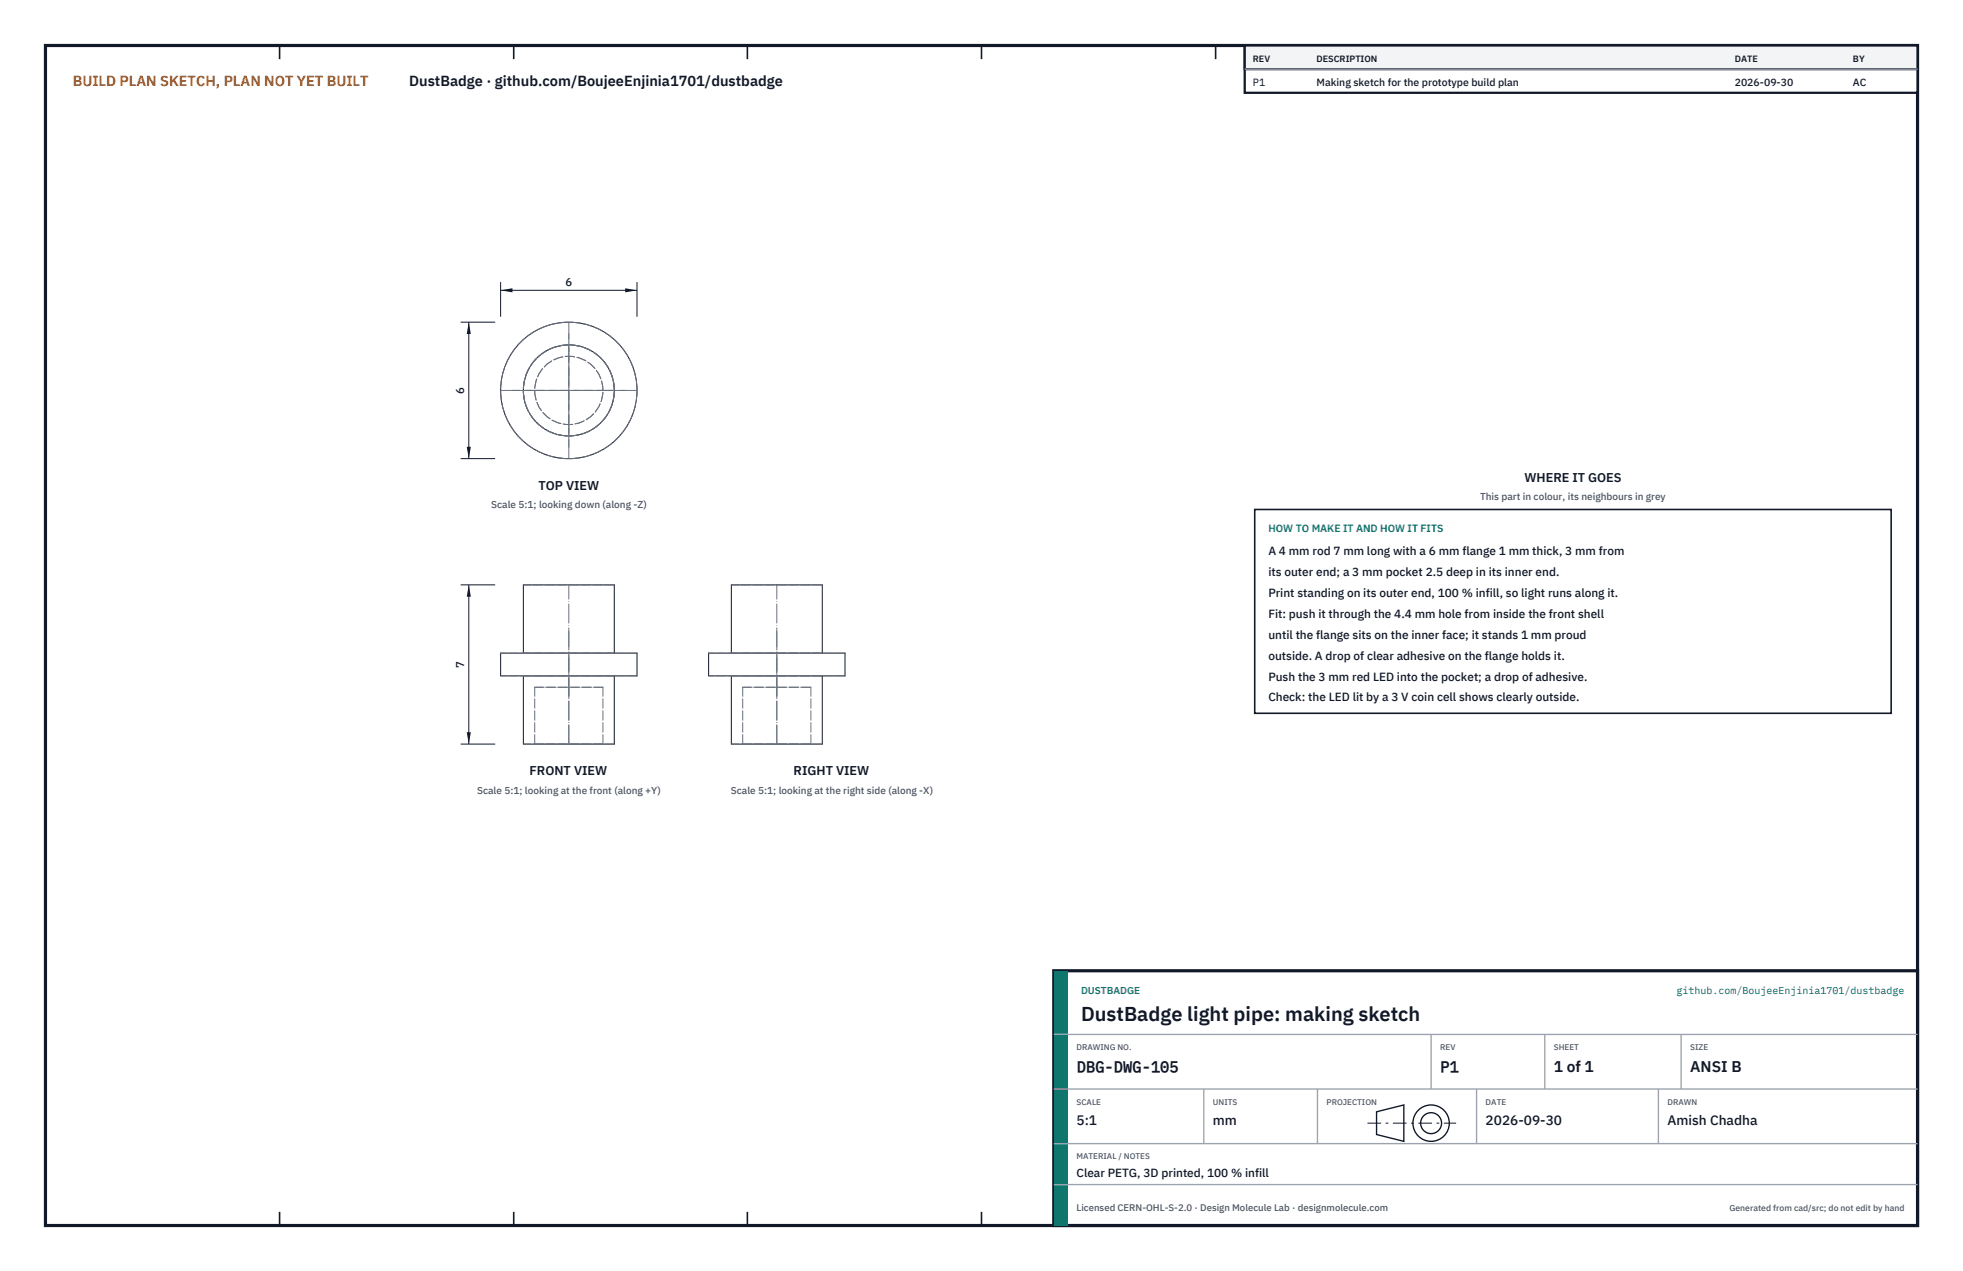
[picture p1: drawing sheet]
<svg xmlns="http://www.w3.org/2000/svg" width="432mm" height="279mm" viewBox="0 0 432 279" stroke-linecap="round" stroke-linejoin="round" font-family="sans-serif">
<defs><g id="words">
<text font-size="4.4" fill="#111827" x="237.8" y="224.4">DustBadge light pipe: making sketch</text>
<g font-size="3.4" fill="#111827">
<text x="236.8" y="235.6">DBG-DWG-105</text>
<text x="316.8" y="235.6">P1</text>
<text x="341.8" y="235.6">1 of 1</text>
<text x="371.8" y="235.6">ANSI B</text>
</g>
<text font-size="3.2" fill="#b45309" x="16" y="19">BUILD PLAN SKETCH, PLAN NOT YET BUILT</text>
<text font-size="3.2" fill="#111827" x="90" y="19">DustBadge · github.com/BoujeeEnjinia1701/dustbadge</text>
<g font-size="3" fill="#111827">
<text x="236.8" y="247.2">5:1</text>
<text x="266.8" y="247.2">mm</text>
<text x="326.8" y="247.2">2026-09-30</text>
<text x="366.8" y="247.2">Amish Chadha</text>
</g>
<g font-size="2.8" fill="#111827">
<text x="118.4" y="107.7">TOP VIEW</text>
<text x="335.3" y="106">WHERE IT GOES</text>
<text x="116.5" y="170.4">FRONT VIEW</text>
<text x="174.6" y="170.4">RIGHT VIEW</text>
</g>
<g font-size="2.6" fill="#111827">
<text x="279" y="122">A 4 mm rod 7 mm long with a 6 mm flange 1 mm thick, 3 mm from</text>
<text x="279" y="126.6">its outer end; a 3 mm pocket 2.5 deep in its inner end.</text>
<text x="279" y="131.2">Print standing on its outer end, 100 % infill, so light runs along it.</text>
<text x="279" y="135.8">Fit: push it through the 4.4 mm hole from inside the front shell</text>
<text x="279" y="140.4">until the flange sits on the inner face; it stands 1 mm proud</text>
<text x="279" y="145">outside. A drop of clear adhesive on the flange holds it.</text>
<text x="279" y="149.6">Push the 3 mm red LED into the pocket; a drop of adhesive.</text>
<text x="279" y="154.2">Check: the LED lit by a 3 V coin cell shows clearly outside.</text>
<text x="236.8" y="258.8">Clear PETG, 3D printed, 100 % infill</text>
</g>
<g font-size="2.5" fill="#111827">
<text x="124.4" y="62.8">6</text>
<text x="102.1" y="86.6" transform="rotate(-90 102.1 86.6)">6</text>
<text x="102.1" y="146.8" transform="rotate(-90 102.1 146.8)">7</text>
</g>
<g font-size="2.3" fill="#111827">
<text x="275.6" y="18.8">P1</text>
<text x="289.6" y="18.8">Making sketch for the prototype build plan</text>
<text x="381.6" y="18.8">2026-09-30</text>
<text x="407.6" y="18.8">AC</text>
</g>
<text font-size="2.3" fill="#0f766e" x="279" y="117">HOW TO MAKE IT AND HOW IT FITS</text>
<g font-size="2.2" fill="#4b5563">
<text x="108" y="111.7">Scale 5:1; looking down (along -Z)</text>
<text x="325.6" y="110">This part in colour, its neighbours in grey</text>
<text x="104.9" y="174.4">Scale 5:1; looking at the front (along +Y)</text>
<text x="160.7" y="174.4">Scale 5:1; looking at the right side (along -X)</text>
</g>
<g font-size="2.2" fill="#0f766e">
<text x="237.8" y="218.4">DUSTBADGE</text>
<text x="368.8" y="218.4">github.com/BoujeeEnjinia1701/dustbadge</text>
</g>
<text font-size="2.1" fill="#4b5563" x="236.8" y="266.2">Licensed CERN-OHL-S-2.0 · Design Molecule Lab · designmolecule.com</text>
<g font-size="2" fill="#111827">
<text x="275.6" y="13.6">REV</text>
<text x="289.6" y="13.6">DESCRIPTION</text>
<text x="381.6" y="13.6">DATE</text>
<text x="407.6" y="13.6">BY</text>
</g>
<text font-size="1.9" fill="#4b5563" x="380.4" y="266.2">Generated from cad/src; do not edit by hand</text>
<g font-size="1.8" fill="#4b5563">
<text x="236.8" y="230.8">DRAWING NO.</text>
<text x="316.8" y="230.8">REV</text>
<text x="341.8" y="230.8">SHEET</text>
<text x="371.8" y="230.8">SIZE</text>
<text x="236.8" y="242.8">SCALE</text>
<text x="266.8" y="242.8">UNITS</text>
<text x="291.8" y="242.8">PROJECTION</text>
<text x="326.8" y="242.8">DATE</text>
<text x="366.8" y="242.8">DRAWN</text>
<text x="236.8" y="254.8">MATERIAL / NOTES</text>
</g>
</g></defs>
<path d="M10 10h411.8v259.4h-411.8z" fill="none" stroke="#111827" stroke-width=".7" stroke-linecap="butt"/>
<g fill="none" stroke="#111827" stroke-width=".35">
<path d="M61.5 10v3M113 10v3M164.4 10v3M215.9 10v3M267.4 10v3M318.9 10v3M370.3 10v3M61.5 266.4v3M113 266.4v3M164.4 266.4v3M215.9 266.4v3M267.4 266.4v3"/>
<path d="M318.9 266.4v3M370.3 266.4v3"/>
</g>
<g fill="none" stroke="#111727" stroke-width=".22">
<path d="M110.1 143.6h30v5h-30zM115.1 143.6v-15h20v15M115.1 148.6v15h20v-15M155.9 143.6h30v5h-30zM160.9 143.6v-15h20v15M160.9 148.6v15h1.1h18.9v-15"/>
<circle cx="125.1" cy="85.8" r="15"/>
<circle cx="125.1" cy="85.8" r="10"/>
</g>
<g fill="none" stroke="#6a7180" stroke-width=".22" stroke-dasharray="2.1 .5">
<path d="M135.1 128.6h-20M180.9 128.6h-20M115.1 143.6h20M115.1 148.6h20M117.6 151.1h15M132.6 151.1h-15M135.1 143.6h-20M135.1 148.6h-20M140.1 143.6h-30M140.1 148.6h-30M160.9 143.6h10M160.9 148.6h10"/>
<path d="M163.4 151.1h7.5M170.9 143.6h10M170.9 148.6h10M170.9 151.1h7.5M178.4 151.1h-15M180.9 143.6h-20M180.9 148.6h-20M185.9 143.6h-30M185.9 148.6h-30M117.6 163.6h15M117.6 163.6v-12.5M132.6 163.6h-15"/>
<path d="M132.6 163.6v-12.5M135.1 163.6h-20M163.4 163.6h7.5M163.4 163.6v-12.5M170.9 163.6h7.5M178.4 163.6h-15M178.4 163.6v-12.5M180.9 163.6h-20"/>
<circle cx="125.1" cy="85.8" r="15"/>
<circle cx="125.1" cy="85.8" r="10"/>
<circle cx="125.1" cy="85.8" r="7.5"/>
</g>
<g fill="none" stroke="#6a7180" stroke-width=".22" stroke-dasharray="4.2 .5 0 .5">
<path d="M110.1 85.8h30M112.6 85.8h25M115.7 85.8h18.8M125.1 98.3v-25M125.1 95.2v-18.8M125.1 100.8v-30M125.1 153.4v-14.6M125.1 147.5v-18.9M170.9 153.4v-14.6M170.9 147.5v-18.9M125.1 163.6v-15.5M125.1 163.6v-18.9"/>
<path d="M170.9 163.6v-15.5M170.9 163.6v-18.9"/>
</g>
<path d="M110.1 62v7.6M110.1 63.8h30M140.1 62v7.6" fill="none" stroke="#111827" stroke-width=".22"/>
<path d="M110.1 63.8l2.6-.4v.9zM137.5 63.4v.9l2.6-.5z" fill="#111827"/>
<path d="M101.3 70.8h7.6M103.1 70.8v30M101.3 100.8h7.6" fill="none" stroke="#111827" stroke-width=".22"/>
<path d="M103.1 70.8l-.4 2.6h.9zM102.7 98.2h.9l-.5 2.6z" fill="#111827"/>
<path d="M101.3 128.6h7.6M103.1 128.6v35M101.3 163.6h7.6" fill="none" stroke="#111827" stroke-width=".22"/>
<path d="M103.1 128.6l-.4 2.6h.9zM102.7 161h.9l-.5 2.6z" fill="#111827"/>
<path d="M276 112h140v44.8h-140z" fill="#fff" stroke="#111827" stroke-width=".35"/>
<path d="M273.8 10h148v10.4h-148z" fill="#fff" stroke="#111827" stroke-width=".5"/>
<path d="M273.8 10h148v5.2h-148z" fill="#f3f4f6" stroke="#111827" stroke-width=".5"/>
<path d="M273.8 15.2h148" fill="none" stroke="#9ca3af" stroke-width=".3"/>
<path d="M231.8 213.4h190v56h-190z" fill="#fff" stroke="#111827" stroke-width=".7" stroke-linecap="butt"/>
<path d="M231.8 213.4h3v56h-3z" fill="#0f766e"/>
<path d="M231.8 227.4h190M231.8 239.4h190M264.8 239.4v12M289.8 239.4v12M314.8 227.4v12M324.8 239.4v12M339.8 227.4v12M364.8 239.4v12M369.8 227.4v12M231.8 251.4h190M231.8 260.4h190" fill="none" stroke="#9ca3af" stroke-width=".3"/>
<g fill="none" stroke="#111827" stroke-width=".3">
<path d="M302.8 244.4l6-1.5v8l-6-1.5z"/>
<circle cx="314.8" cy="246.9" r="4"/>
<circle cx="314.8" cy="246.9" r="2.3"/>
</g>
<path d="M300.8 246.9h19.5" fill="none" stroke="#111827" stroke-width=".22" stroke-dasharray="3 1 .6 1" stroke-linecap="butt"/>
<use href="#words"/>
</svg>
